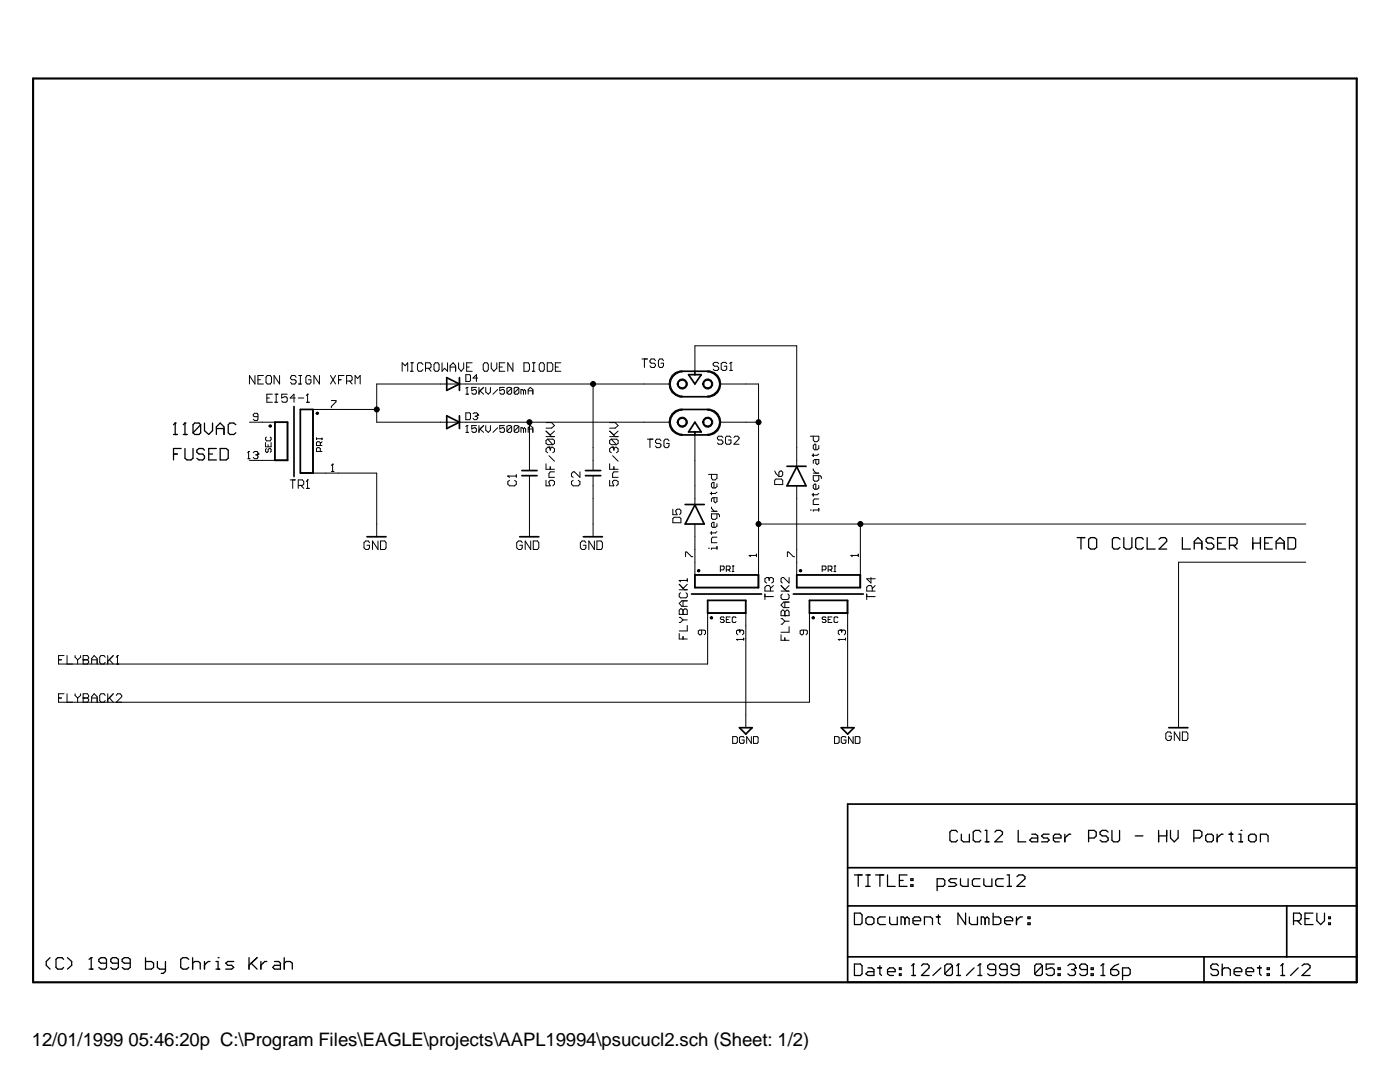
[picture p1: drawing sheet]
<svg xmlns="http://www.w3.org/2000/svg" width="279mm" height="216mm" viewBox="0 0 279 216" stroke-linecap="round" stroke-linejoin="round" font-family="sans-serif">
<defs><g id="words">
<text font-size="3.7" x="6.3" y="208.7">12/01/1999 05:46:20p C:\Program Files\EAGLE\projects\AAPL19994\psucucl2.sch (Sheet: 1/2)</text>
</g></defs>
<g fill="none" stroke="#000" stroke-width=".25">
<path d="M34.6 86.7h.8M34.6 90.6h.8M35 84.4h.1M35 84.4v2.3M35 84.4l-.4 .4M36.2 89.5h-1.6v2.3M36.6 86.7h.7M36.9 84.4h.1M36.9 84.4v2.3M36.9 89.5v1.9l.4 .4h.8l.4-.4v-1.9M36.9 84.4l-.3 .4M40 84.8v1.6l-.3 .3h-.8l-.4-.3"/>
<path d="M40 84.8l-.3-.4h-.8l-.4 .4v1.6M40 84.8l-1.5 1.6M40.8 84.4v1.5l.9 .8 .7-.8v-1.5M40.8 89.8l-.3-.3h-.8l-.4 .3v.5l.4 .3h.8l.3 .4v.4l-.3 .4h-.8l-.4-.4M41.7 90.6h.7M43.2 86.7v-1.5l.7-.8 .8 .8v1.5M43.2 85.5h1.5M43.2 89.5h-1.5v2.3h1.5M43.9 89.5h1.2l.5 .3v1.6l-.5 .4h-1.2zM47.1 84.8l-.4-.4h-.8l-.3 .4v1.6l.3 .3h.8l.4-.3M215 107.3h1.5M215.7 107.3v2.3"/>
<path d="M217.3 107.6l.4-.3h.7l.5 .3v1.6l-.5 .4h-.7l-.4-.4zM223.5 107.6l-.4-.3h-.8l-.3 .3v1.6l.3 .4h.8l.4-.4M224.3 107.3v1.9l.4 .4h.8l.4-.4v-1.9M228.2 107.6l-.4-.3h-.8l-.3 .3v1.6l.3 .4h.8l.4-.4M228.9 107.3v2.3h1.6M231.3 107.6l.4-.3h.8l.3 .3v.4l-1.5 1.6h1.5M236 107.3v2.3h1.6M238.3 109.6v-1.6l.8-.7 .8 .7v1.6M238.3 108.4h1.6M242.2 107.6l-.4-.3h-.8l-.3 .3v.4l.3 .4h.8l.4 .4v.4l-.4 .4h-.8l-.3-.4M243 108.4h.8M244.6 107.3h-1.6v2.3h1.6"/>
<path d="M245.4 108.8h1.1l.4-.4v-.8l-.4-.3h-1.1v2.3M246.1 108.8l.8 .8M250 108.4h1.5M250 107.3v2.3M251.5 107.3v2.3M252.4 108.4h.8M253.9 107.3h-1.5v2.3h1.5M254.7 108.4h1.6M254.7 109.6v-1.6l.7-.7 .9 .7v1.6M257 107.3h1.2l.4 .3v1.6l-.4 .4h-1.2zM170.5 174.6h1.5M171.3 174.6v2.3"/>
<path d="M172.8 174.6h.9M172.8 176.9h.9M173.2 174.6v2.3M174.8 174.6h1.6M175.6 174.6v2.3M177.1 174.6v2.3h1.5M179.5 175.7h.8M181 174.6h-1.5v2.3h1.5M181.8 176.5h.4v.4h-.4zM181.8 175.3h.4v.4h-.4zM187 176.9h1.2l.4-.4v-.8l-.4-.4h-1.2v2.4M190.9 175.3h-1.2l-.4 .4 .4 .4h.8l.4 .4-.4 .4h-1.2"/>
<path d="M191.1 166l-.3-.3h-.9l-.3 .3v1.6l.3 .4h.9l.3-.4M191.7 175.3v1.2l.4 .4h1.1v-1.6M191.9 166.5v1.1l.4 .4h1.2v-1.5M195.6 175.3h-1.2l-.3 .4v.8l.3 .4h1.2M195.7 166l-.3-.3h-.8l-.4 .3v1.6l.4 .4h.8l.3-.4M196.3 175.3v1.2l.5 .4h1.2v-1.6M196.6 165.7h.3v2.3M196.6 168h.8M198.5 166l.4-.3h.7l.5 .3v.5l-1.6 1.5h1.6M200.2 175.3h-1.1l-.4 .4v.8l.4 .4h1.1M201 174.6h.4v2.3M201 176.9h.8"/>
<path d="M202.9 174.9l.5-.3h.7l.5 .3v.4l-1.7 1.6h1.7M203.2 165.7v2.3h1.5M205.9 166.5h.8l.4 .3v1.2h-1.2l-.4-.4 .4-.4h1.2M209.4 166.5h-1.1l-.4 .3 .4 .4h.7l.4 .4-.4 .4h-1.1M210.2 167.2h1.6v-.4l-.4-.3h-.8l-.4 .3v.8l.4 .4h.8M212.5 166.5v1.5M213.7 166.5h-.3l-.9 .7M217.3 167.2h1.1l.4-.4v-.8l-.4-.3h-1.1v2.3M221.1 166l-.4-.3h-.7l-.5 .3v.5l.5 .3h.7l.4 .4v.4l-.4 .4h-.7l-.5-.4M221.9 165.7v1.9l.3 .4h.9l.3-.4v-1.9M226.6 166.8h1.5M231.2 166.8h1.6"/>
<path d="M231.2 165.7v2.3M232.8 165.7v2.3M233.6 165.7v1.5l.8 .8 .7-.8v-1.5M238.3 167.2h1.1l.5-.4v-.8l-.5-.3h-1.1v2.3M241 166.5h.8l.3 .3v.8l-.3 .4h-.8l-.4-.4v-.8zM242.9 166.5v1.5M244.1 166.5h-.3l-.9 .7M245.3 166.5h.7M245.7 166v1.6l.3 .4M247.2 168h.8M247.2 166.5h.4v1.5M247.6 165.7h.1"/>
<path d="M249.2 166.8l.4-.3h.8l.3 .3v.8l-.3 .4h-.8l-.4-.4zM251.5 168v-1.5h1.2l.4 .3v1.2M10 191.1l-.8 .8v.7l.8 .8M12.7 191.4l-.3-.3h-.9l-.3 .3v1.6l.3 .4h.9l.3-.4M13.5 191.1l.8 .8v.7l-.8 .8M17.8 193.4h.7M18.2 191.1h.1M18.2 191.1v2.3M18.2 191.1l-.4 .3M21.3 192.2h-1.1l-.5-.3v-.5l.5-.3h.7l.4 .3v1.6l-.4 .4h-.7l-.5-.4M23.6 192.2h-1.2l-.3-.3v-.5l.3-.3h.8l.4 .3v1.6l-.4 .4h-.8l-.3-.4M26 192.2h-1.2l-.4-.3v-.5l.4-.3h.8l.4 .3v1.6l-.4 .4h-.8l-.4-.4"/>
<path d="M29 191.1v2.3h1.2l.4-.4v-.8l-.4-.3h-1.2M31.4 191.9v1.1l.4 .4h1.2M33 191.9v1.9l-.4 .4h-.4M37.7 191.4l-.4-.3h-.8l-.4 .3v1.6l.4 .4h.8l.4-.4M38.4 192.2l.5-.3h.7l.4 .3v1.2M38.4 191.1v2.3M40.8 191.9v1.5M41.9 191.9h-.3l-.8 .7M43.1 193.4h.8M43.1 191.9h.4v1.5M43.5 191.1h.1M46.7 191.9h-1.2l-.5 .3 .5 .4h.7l.5 .4-.5 .4h-1.2"/>
<path d="M49.7 191.1v2.3M49.7 192.6l1.6-1.5-1.2 1.1 1.2 1.2M52.1 191.9v1.5M53.3 191.9h-.5l-.7 .7M54.8 191.9h.8l.4 .3v1.2h-1.2l-.4-.4 .4-.4h1.2M56.7 192.2l.4-.3h.8l.4 .3v1.2M56.7 191.1v2.3M170.5 182.2h1.2l.3 .3v1.6l-.3 .4h-1.2zM170.5 192.4h1.2l.3 .3v1.6l-.3 .3h-1.2zM172.8 183.3l.4-.3h.8l.4 .3v.8l-.4 .4h-.8l-.4-.4zM173.2 193.1h.8l.4 .4v1.1h-1.2l-.4-.3 .4-.4h1.2M175.2 193.1h.7"/>
<path d="M175.6 192.7v1.6l.3 .3M176.7 183h-1.1l-.4 .3v.8l.4 .4h1.1M177.1 193.9h1.5v-.4l-.3-.4h-.8l-.4 .4v.8l.4 .3h.8M177.5 183v1.1l.4 .4h1.2v-1.5M179.5 194.3h.3v.3h-.3zM179.5 193.1h.3v.4h-.3zM180.6 183.3l-.3-.3h-.5v1.5M180.6 183.3v1.2M180.6 183.3l.4-.3 .4 .3v1.2M181.9 194.6h.8M182.2 183.7h1.5v-.4l-.3-.3h-.9l-.3 .3v.8l.3 .4h.9M182.3 192.4h.1"/>
<path d="M182.3 192.4v2.2M182.3 192.4l-.4 .3M183.9 192.7l.3-.3h.9l.3 .3v.4l-1.5 1.5h1.5M184.5 184.5v-1.5h1.2l.4 .3v1.2M186.9 183h.7M187.3 182.5v1.6l.3 .4M187.8 193.1l-1.6 1.5M190.1 192.7v1.6l-.4 .3h-.7l-.4-.3M190.1 192.7l-.4-.3h-.7l-.4 .3v1.6M190.1 192.7l-1.5 1.6M190.9 194.6h.8M191.3 192.4h.1"/>
<path d="M191.3 192.4v2.2M191.3 192.4l-.4 .3M192.7 182.2v2.3l-1.5-2.3v2.3M193.5 183v1.1l.4 .4h1.2v-1.5M194.4 193.1l-1.5 1.5M195.2 194.6h.7M195.6 192.4h.1M195.6 192.4v2.2M195.6 192.4l-.4 .3M196.6 183.3l-.3-.3h-.5v1.5M196.6 183.3v1.2M196.6 183.3l.4-.3 .4 .3v1.2"/>
<path d="M198.2 182.2v2.3h1.1l.4-.4v-.8l-.4-.3h-1.1M198.7 193.5h-1.2l-.4-.4v-.4l.4-.3h.8l.4 .3v1.6l-.4 .3h-.8l-.4-.3M200.5 183.7h1.6v-.4l-.4-.3h-.8l-.4 .3v.8l.4 .4h.8M201 193.5h-1.2l-.3-.4v-.4l.3-.3h.9l.3 .3v1.6l-.3 .3h-.9l-.3-.3M202.9 183v1.5M203.4 193.5h-1.2l-.4-.4v-.4l.4-.3h.7l.5 .3v1.6l-.5 .3h-.7l-.4-.3M204 183h-.4l-.7 .7M205.1 184.1h.5v.4h-.5zM205.1 183h.5v.3h-.5zM208 192.7v1.6l-.3 .3h-.9l-.3-.3M208 192.7l-.3-.3h-.9l-.3 .3v1.6M208 192.7l-1.5 1.6"/>
<path d="M210.4 192.4h-1.6v1.1l1.2-.4 .4 .4v.8l-.4 .3h-.8l-.4-.3M211.2 194.3h.4v.3h-.4zM211.2 193.1h.4v.4h-.4zM213.1 192.7l.4-.3h.8l.3 .3v.4M213.9 193.5h.4M214.3 193.5l.3 .4v.4l-.3 .3h-.8l-.4-.3M214.6 193.1h.1M214.6 193.1l-.3 .4M217 193.5h-1.2l-.3-.4v-.4l.3-.3h.8l.4 .3v1.6l-.4 .3h-.8l-.3-.3M217.8 194.3h.4v.3h-.4zM217.8 193.1h.4v.4h-.4zM219.7 194.6h.8"/>
<path d="M220.1 192.4h.1M220.1 192.4v2.2M220.1 192.4l-.4 .3M221.7 193.5h1.1l.5 .4v.4l-.5 .3h-.7l-.4-.3zM223.3 192.4l-.9 .3-.7 .8M224 194.6h1.2l.4-.3v-.8l-.4-.4h-1.2v2.4M243.2 192.7l-.4-.3h-.8l-.4 .3v.4l.4 .4h.8l.4 .4v.4l-.4 .3h-.8l-.4-.3M243.9 193.5l.4-.4h.8l.4 .4v1.1M243.9 192.4v2.2M246.3 193.9h1.5v-.4l-.3-.4h-.8l-.4 .4v.8l.4 .3h.8M248.7 193.9h1.5v-.4l-.4-.4h-.8l-.3 .4v.8l.3 .3h.8M251 193.1h.7"/>
<path d="M251.4 192.7v1.6l.3 .3M252.9 194.3h.4v.3h-.4zM252.9 193.1h.4v.4h-.4zM255.6 194.6h.8M255.9 192.4h.1M255.9 192.4v2.2M255.9 192.4l-.3 .3M258.1 183.7h1.2l.4-.4v-.8l-.4-.3h-1.2v2.3M258.9 183.7l.8 .8M259.1 193.1l-1.5 1.5M259.8 192.7l.5-.3h.7l.5 .3v.4l-1.7 1.5h1.7M260.4 183.3h.9"/>
<path d="M262 182.2h-1.6v2.3h1.6M262.8 182.2v1.5l.8 .8 .7-.8v-1.5M265.2 184.1h.3v.4h-.3zM265.2 183h.3v.3h-.3z"/>
</g>
<g fill="none" stroke="#000" stroke-width=".2">
<path d="M50.9 74.9v1.7l-1.1-1.7v1.7M51.5 75.8h.5M52.6 74.9h-1.1v1.7h1.1M53.3 79.4h.5M53.3 74.9h.6l.3 .4v1l-.3 .3h-.6l-.2-.3v-1zM54.4 78.7h-1.1v1.6h1.1M54.9 78.7h.6M55.1 78.7v1.6M55.8 74.9v1.7l-1.1-1.7v1.7M57.3 78.7h-1.1v.7l.6-.2h.3l.2 .2v.6l-.2 .3h-.6l-.3-.3M58.9 79.4h-1l.8-.7v1.6M59.1 75.3l-.3-.4h-.5l-.3 .4v.2l.3 .3h.5l.3 .2v.3l-.3 .3h-.5l-.3-.3"/>
<path d="M59.5 79.4h1.1M59.6 74.9h.6M59.6 76.6h.6M59.9 74.9v1.7M61.4 78.7h.1M61.4 78.7v1.6M61.4 78.7l-.3 .2M62.1 75.3l-.3-.4h-.5l-.3 .4v1l.3 .3h.5l.3-.3v-.5h-.5M63.8 74.9v1.7l-1.1-1.7v1.7M66 74.9l1 1.7M66.1 79.9h1v.3l-1 .9v.3M67 74.9l-1 1.7"/>
<path d="M67.6 75.8h.5M68.7 74.9h-1.1v1.7M69.2 76h.8l.3-.2v-.5l-.3-.4h-.8v1.7M69.8 76l.5 .6M70.9 76.6v-1.7l.5 .6 .5-.6v1.7M80.3 74.1v-1.7l.6 .6 .5-.6v1.7M82 72.4h.5M82 74.1h.5M82.2 72.4v1.7M84.4 72.7l-.3-.3h-.5l-.3 .3v1l.3 .4h.5l.3-.4M84.9 73.5h.9l.2-.3v-.5l-.2-.3h-.9v1.7M85.5 73.5l.5 .6"/>
<path d="M86.9 72.4h.5l.2 .3v1l-.2 .4h-.5l-.3-.4v-1zM88.2 72.4v1.7l.5-.6 .6 .6v-1.7M89.8 74.1v-1.1l.6-.6 .5 .6v1.1M89.8 73.2h1.1M91.5 72.4v1.1l.5 .6 .5-.6v-1.1M93 78.7h.5M93 74.8h.7l.2 .1v1l-.2 .2h-.7zM93.1 73.2h.5M93.2 77.3h.1M93.2 77.3v1.4M93.2 77.3l-.2 .2M94.2 72.4h-1.1v1.7h1.1"/>
<path d="M95.1 77.3h-1v.7l.7-.3 .3 .3v.4l-.3 .3h-.4l-.3-.3M95.3 75.4h-.9l.7-.6v1.3M95.6 77.3v1.4M95.6 78.2l.9-.9-.7 .7 .7 .7M96.7 72.4h.5l.3 .3v1l-.3 .4h-.5l-.3-.4v-1zM96.9 77.3v.9l.6 .5 .4-.5v-.9M98 72.4v1.1l.6 .6 .5-.6v-1.1M99.3 77.7l-.9 1M99.7 73.2h.5M100.7 77.3h-1v.7l.5-.3h.3l.2 .3v.4l-.2 .3h-.5l-.3-.3M100.8 72.4h-1.1v1.7h1.1M102.1 77.5v.9l-.2 .3h-.5l-.2-.3"/>
<path d="M102.1 77.5l-.2-.2h-.5l-.2 .2v.9M102.1 77.5l-.9 .9M102.4 72.4v1.7l-1.1-1.7v1.7M103.5 77.5v.9l-.2 .3h-.5l-.2-.3M103.5 77.5l-.2-.2h-.5l-.2 .2v.9M103.5 77.5l-.9 .9M104.5 78l-.3-.3h-.2v1M104.5 78v.7M104.5 78l.1-.3 .3 .3v.7M104.6 72.4h.8l.3 .3v1l-.3 .4h-.8zM105.4 78.7v-1l.4-.4 .5 .4v1M105.4 78h.9"/>
<path d="M106.3 72.4h.5M106.3 74.1h.5M106.5 72.4v1.7M107.9 72.4h.5l.2 .3v1l-.2 .4h-.5l-.3-.4v-1zM109.2 72.4h.9l.2 .3v1l-.2 .4h-.9zM110.8 73.2h.6M111.9 72.4h-1.1v1.7h1.1M118.4 76.6v17.3M128.1 71.6h1.1M128.6 71.6v1.7M130.8 72l-.2-.4h-.6l-.3 .4v.2l.3 .3h.6l.2 .2v.3l-.2 .3h-.6l-.3-.3M132.4 72l-.2-.4h-.5l-.3 .4v1l.3 .3h.5l.2-.3v-.5h-.5"/>
<path d="M133.6 76.6h-58.4v7.6h58.4M138.7 74.1v-5.1h20.3v24M143.4 72.6l-.2-.3h-.6l-.3 .3v.2l.3 .3h.6l.2 .3v.3l-.2 .2h-.6l-.3-.2M143.8 76.6h7.6v38.1M145 72.6l-.2-.3h-.5l-.4 .3v1.1l.4 .2h.5l.2-.2v-.6h-.5M145.6 73.9h.5M145.9 72.3h.1M145.9 72.3v1.6M145.9 72.3l-.3 .3M49.4 91.5h.5M49.6 90.1h.1M49.6 90.1v1.4"/>
<path d="M49.6 90.1l-.2 .2M49.8 91.9h5.1M49.8 84.2h5.1M50.5 90.3l.3-.2h.5l.2 .5M51.1 90.8h.2M51.3 90.8l.2 .2-.2 .5h-.5l-.3-.2M51.5 90.6h.1M51.5 83.1h-.7l-.3-.1v-.3l.3-.2h.5l.2 .2v1l-.2 .2h-.5l-.3-.2M51.5 90.6l-.2 .2M53 88.3v.9h1.1v-.9M53.2 89.5l-.2 .2v.4l.2 .2 .3-.2v-.4l.3-.2 .3 .2v.4l-.2 .2M53.2 87.2l-.2 .2 .2 .6h.7l.2-.3v-.3l-.2-.2"/>
<path d="M53.5 88.7v.5M54.9 84.2h2.4v7.6h-2.4zM54.9 80.3h.6M57.9 95.8h1M58.4 95.8v1.7M59.5 96.9h.9l.2-.3v-.5l-.2-.3h-.9v1.7M59.9 81.7h2.5v12.6h-2.5zM60 96.9l.6 .6M61.1 97.5h.6M61.1 80.3h.6M61.4 95.8h.1M61.4 95.8v1.7"/>
<path d="M61.4 95.8l-.3 .3M62.5 94.4h12.7v12.7M62.5 81.7h12.7M63.2 87.4v.3M63.2 87.5h1.1M63.9 90.1v-.6l-.2-.2h-.4l-.1 .2v.6h1.1M63.9 88.9v-.6l-.2-.2h-.4l-.1 .2v.6h1.1M64.3 88.1l-.4 .5M64.3 87.4v.3M66.1 94.1h.5M66.4 92.6h.1M66.4 92.6v1.5"/>
<path d="M66.4 92.6l-.3 .3M93 82.4h.7l.2 .1v1l-.2 .2h-.7zM93 86.3h.5M93.2 84.9h.1M93.2 84.9v1.4M93.2 84.9l-.2 .2M94.4 82.5l.3-.1h.4l.2 .1v.3M94.8 83.1h.3M95.1 83.1l.2 .2-.2 .4h-.4l-.3-.2M95.1 84.9h-1v.7l.7-.3 .3 .3v.4l-.3 .3h-.4l-.3-.3M95.3 82.8h.1M95.3 82.8l-.2 .3"/>
<path d="M95.6 84.9v1.4M95.6 85.9l.9-1-.7 .7 .7 .7M96.9 84.9v1l.6 .4 .4-.4v-1M99.3 85.3l-.9 1M100.7 84.9h-1v.7l.5-.3h.3l.2 .3v.4l-.2 .3h-.5l-.3-.3M101.3 95h.1M101.3 95h1.7M101.3 95l.4 .2M101.7 95.8l-.4 .3v.5l.4 .3h1l.3-.3v-.5l-.3-.3M102.1 85.1v.9l-.2 .3h-.5l-.2-.3M102.1 85.1l-.2-.2h-.5l-.2 .2v.9M102.1 85.1l-.9 .9"/>
<path d="M103 94.7v.5M103.5 85.1v.9l-.2 .3h-.5l-.2-.3M103.5 85.1l-.2-.2h-.5l-.2 .2v.9M103.5 85.1l-.9 .9M104.5 85.6l-.3-.3h-.2v1M104.5 85.6v.7M104.5 85.6l.1-.3 .3 .3v.7M105.4 86.3v-1l.4-.4 .5 .4v1M105.4 85.6h.9M105.7 84.2v9.7M105.7 94.9v12.2M109 95.8v1.1h.8l-.2-.5v-.3l.2-.3h.5l.4 .3v.5l-.4 .3"/>
<path d="M109 92.5v1.1h1.7M109 87.1h1.7M109 84.3h1.1l.6 .6-.6 .5h-1.1M109.3 87.6l-.3 .3v.6l.3 .2h1M109.3 87.6h1l.4 .3v.6l-.4 .2M109.3 87.6l1 1.1M109.6 89.2h.1M109.6 89.2h-.3l-.3 .4v.5l.3 .2M109.6 90.9l1.1 1.1M109.6 89.2l.2 .4M109.8 89.6l.3-.4h.2l.4 .4v.5l-.4 .2M109.8 89.6v.2"/>
<path d="M109.8 93.1v.5M110.7 94.1h-.9l-.2 .4v.7h1.1M110.7 86l-.9 .8-.8-.8 1.1 1.1M114.4 95.8l-.4 .3v.5l.4 .3h1l.3-.3v-.5l-.3-.3M115.7 94.1v1.1l-1.1-1.1h-.2l-.4 .4v.5l.4 .2M118.4 94.9v12.2M121.7 95.8v1.1h.8l-.2-.5v-.3l.2-.3h.5l.4 .3v.5l-.4 .3M121.7 92.5v1.1h1.7M121.7 87.1h1.7M121.7 84.3h1.1l.6 .6-.6 .5h-1.1M122 87.6l-.3 .3v.6l.3 .2h1M122 87.6h1l.4 .3v.6l-.4 .2"/>
<path d="M122 87.6l1 1.1M122.3 89.2h.1M122.3 89.2h-.3l-.3 .4v.5l.3 .2M122.3 90.9l1.1 1.1M122.3 89.2l.2 .4M122.5 89.6l.3-.4h.2l.4 .4v.5l-.4 .2M122.5 89.6v.2M122.5 93.1v.5M123.4 94.1h-.9l-.2 .4v.7h1.1M123.4 86l-.9 .8-.8-.8 1.1 1.1M129.2 87.6h1.1M129.7 87.6v1.7"/>
<path d="M131.9 88l-.2-.4h-.6l-.3 .4v.2l.3 .3h.6l.2 .2v.3l-.2 .3h-.6l-.3-.3M133.5 88l-.2-.4h-.5l-.3 .4v1l.3 .3h.5l.2-.3v-.5h-.5M138.7 86.8v13.9M141.4 94.7h1.7v.7l-.4 .4h-.5l-.2-.4v-.7M142 98.2v.5M142.5 99.3v.8l.2 .2 .4-.2v-.8h-.9l-.2 .3v.5M143.1 96.5v.6l-.4 .3h-.5l-.2-.3v-.6l.2-.2h.3v1.1M143.1 98.2l-.4 .3h-1M143.8 84.2h7.6M144.3 87.3l-.3-.3h-.6l-.2 .3v.2l.2 .3h.6l.3 .3v.3l-.3 .2h-.6l-.2-.2M145.9 87.3l-.3-.3h-.6l-.2 .3v1.1l.2 .2h.6l.3-.2v-.6h-.5M146.5 87.3l.2-.3h.5l.3 .3v.2l-1 1.1h1"/>
<path d="M154.6 95.8l.3-.2h1.1l.2 .2v.9h-1.6zM154.6 94l.3 .5 .5 .6M155.7 94h.3l.2 .2v.5l-.2 .4h-.6v-.9zM159 96.9v17.8M161.7 87h1.7v.8l-.3 .3h-.5l-.3-.3v-.8M162.3 94.4h1.1M162.3 90.6v.5M162.3 93.6v.2l.5 .6M162.3 98.5v.5M162.8 91.7v.8l.3 .2 .3-.2v-.8h-.8l-.3 .2v.6M163.4 94.9v.9l-.3 .2h-.5l-.3-.2v-.9h1.4l.2 .3v.3M163.4 88.9v.6l-.3 .2h-.5l-.3-.2v-.6l.3-.3h.2v1.1"/>
<path d="M163.4 96.9v.5l-.3 .2h-.5l-.3-.2v-.5l.3-.3h.2v1M163.4 99.6h-.8l-.3 .2v.9h1.1M163.4 98.5l-.3 .2h-1M163.4 90.6l-.3 .2h-1M73.7 108.3l-.2-.4h-.5l-.4 .4v1l.4 .3h.5l.2-.3v-.5h-.5M75.4 107.9v1.7l-1.1-1.7v1.7M75.9 107.9h.9l.2 .4v1l-.2 .3h-.9zM104.2 108.3l-.2-.4h-.5l-.4 .4v1l.4 .3h.5l.2-.3v-.5h-.5M105.9 107.9v1.7l-1.1-1.7v1.7M106.4 107.9h.9l.2 .4v1l-.2 .3h-.9zM116.9 108.3l-.2-.4h-.5l-.4 .4v1l.4 .3h.5l.2-.3v-.5h-.5M118.6 107.9v1.7l-1.1-1.7v1.7"/>
<path d="M119.1 107.9h.9l.2 .4v1l-.2 .3h-.9zM134.3 101.6v1.1h.8l-.2-.6v-.2l.2-.3h.5l.3 .3v.5l-.3 .3M134.5 103.2h1.1l.3 .3v.8h-1.6v-.8zM135.6 115.8h.1M135.6 117.7h1.6M135.6 115.8h1.6M135.6 115.8l.2 .3M135.8 118.3l-.2 .2v.5l.2 .3h1.1l.3-.3v-.5l-.3-.2M136.3 119.9v1.1M136.8 111.1v-.9h.3l.9 .9h.3M137.2 116.6l-.9 .8-.7-.8 1.1 1.1M137.2 115.5v.6"/>
<path d="M137.2 119.9h-1.1l-.5 .5 .5 .6h1.1M138.7 114.7h12.6v2.5h-12.6zM138.7 104.6v10.1M141.2 119.8h7.6v2.5h-7.6zM141.4 109.4h.1M142 101.2v.2l.5 .6M142 106.1v.5M142 102h1.1M143.1 102.5v.9l-.4 .2h-.5l-.2-.2v-.9h1.3l.3 .3v.3M143.1 104.5v.5l-.4 .2h-.5l-.2-.2v-.5l.2-.3h.3v1M143.1 109.1v.5M143.1 109.4h-1.1v.2"/>
<path d="M143.1 107.2h-.9l-.2 .2v.9h1.1M143.1 106.1l-.4 .2h-1M143.8 113.7h.6l.1-.2v-.4l-.1-.2h-.6v1.1M144.9 113.7h.6l.2-.6-.2-.2h-.6v1.1M145.4 113.7l.3 .3M146.1 112.9h.4M146.1 114h.4M146.3 112.9v1.1M149.5 110.8h.1M149.5 110.8h1.5M149.5 110.8l.3 .3M151 110.6v.5"/>
<path d="M151.4 104.6h109.2M152.7 118.5v1.1M152.7 119h1.6M153.2 115.2h.1M153.2 115.2h-.2l-.3 .3v.6l.3 .2M153.2 115.2l.3 .3M153.5 115.5l.3-.3h.2l.3 .3v.6l-.3 .2M153.5 115.5v.3M153.8 117.9v-.7l-.3-.4h-.5l-.3 .4v.7h1.6M154.3 116.8l-.5 .6M155.9 117.9h1.6M156.1 118.5l-.2 .3v.5l.2 .3h1.1l.3-.3v-.5l-.3-.3"/>
<path d="M157.1 111.1v-.9h.3l.9 .9h.3M157.5 115.2v1.1l-1.1-1.1h-.3l-.2 .3v.6l.2 .2M157.5 116.8l-.9 .9-.7-.9 1.1 1.1M159 114.7h12.6v2.5h-12.6zM161.5 119.8h7.6v2.5h-7.6zM161.7 101.8h.1M163.4 101.4v.6M163.4 101.8h-1.1v.2M164.1 113.7h.6l.1-.2v-.4l-.1-.2h-.6v1.1M165.3 113.7h.6l.1-.2v-.4l-.1-.2h-.6v1.1M165.7 113.7l.3 .3M166.5 112.9h.3"/>
<path d="M166.5 114h.3M166.6 112.9v1.1M169.8 110.8h.1M169.8 110.8h1.5M169.8 110.8l.3 .3M171.3 110.6v.5M171.7 104.6v10.1M173 119h1.7M173 118.5v1.1M173.8 115.2v1.1l-.8-.8h1.7M174.1 117.9v-.7l-.3-.4h-.5l-.3 .4v.7h1.7M174.7 116.8l-.6 .6"/>
<path d="M260.6 112.2h-25.4v33M11.7 131.7h.6M11.7 139.3h.6M13.4 130.8v1.7M13.4 138.4v1.7M15 130.8v.3l.5 .6M15 138.4v.4l.5 .5M15.5 131.7v.8M15.5 139.3v.8M16.1 130.8v.3l-.6 .6M16.1 138.4v.4l-.6 .5M16.6 131.7h.1"/>
<path d="M16.6 139.3h.1M16.6 131.7h.8M16.6 139.3h.8M17.4 131.7l.3-.3v-.3l-.3-.3h-.8v1.7M17.4 139.3l.3-.3v-.2l-.3-.4h-.8v1.7M17.4 131.7l.3 .2v.3l-.3 .3M17.4 139.3l.3 .2v.3l-.3 .3M18.3 131.7h1.1M18.3 132.5v-1.1l.5-.6 .6 .6v1.1M18.3 139.3h1.1M21 131.1l-.3-.3h-.5l-.3 .3v1.1l.3 .3M21 138.8l-.3-.4h-.5l-.3 .4v1l.3 .3"/>
<path d="M21 132.2l-.3 .3M21 139.8l-.3 .3M21.5 130.8v1.7M21.5 138.4v1.7M21.5 131.9l1.1-1.1-.8 .9 .8 .8M21.5 139.5l1.1-1.1-.8 .9 .8 .8M23.2 138.8l.3-.4h.5l.3 .4v.2l-1.1 1.1M23.5 130.8h.1M23.5 130.8v1.7M23.5 130.8l-.3 .3M135.6 121.8l.2-.3h.3l.2 .3 .4-.3h.2l.3 .3v.8h-1.6zM135.6 126.4v1.1h1.6"/>
<path d="M135.6 123.2h.2l.5 .5M136.3 122.6h.1M136.3 121.8v.8M136.3 127v.5M136.3 123.7l-.5 .5h-.2M136.3 123.7h.9M137.2 124.8v1.1h-1.6M140 125.7v.7l-.1 .3h-.3l-.2-.3v-.5l.2-.2h.9l.3 .2v.5l-.3 .3M141.2 122.3v10.2h-129.5v-1.7h1.1M144.5 123.3l-.1-.2h-.5l-.1 .3 .1 .2h.5l.1 .4-.1 .2h-.5l-.1-.2M144.9 123.6h.5M145.7 123.1h-.8v1.1h.8"/>
<path d="M146.9 123.3l-.2-.2h-.4l-.2 .2v.7l.2 .2h.4l.2-.2M147 127.6h.1M147 127.6h1.4M147 127.6l.2 .2M147.5 125.7h.1M147.5 125.7l-.5 .2v.5l.2 .3M147.5 125.7l.2 .2M147.7 125.9l.2-.2 .5 .2v.5l-.2 .3M147.7 125.9v.3M148.4 127.3v.5M148.8 122.3v22.9M155.9 126.7v1.1h1.6"/>
<path d="M155.9 123.4h.2l.5 .6M156.1 121.8h.3l.2 .3 .4-.3h.2l.3 .3v.8h-1.6v-.8zM156.6 122.9h.1M156.6 120.1v1.1M156.6 122.1v.8M156.6 127.3v.5M156.6 124l-.5 .5h-.2M156.6 124h.9M157.5 125.1v1.1h-1.6M157.5 120.1h-1.1l-.5 .6 .5 .5h1.1M160.4 125.7v.7l-.2 .3h-.3l-.2-.3v-.5l.2-.2h1l.2 .2v.5l-.2 .3M161.5 122.3v17.8h-149.8v-1.7h1.1"/>
<path d="M164.8 123.3l-.1-.2h-.4l-.2 .3 .2 .2h.4l.1 .4-.1 .2h-.4l-.2-.2M165.3 123.6h.4M166 123.1h-.7v1.1h.7M167.2 123.3l-.2-.2h-.4l-.1 .2v.7l.1 .2h.4l.2-.2M167.3 127.6h.1M167.3 127.6l.3 .2M167.3 127.6h1.4M167.8 125.7h.1M167.8 125.7l-.5 .2v.5l.3 .3M167.8 125.7l.2 .2M168 125.9l.2-.2 .5 .2v.5l-.2 .3M168 125.9v.3"/>
<path d="M168.7 127.3v.5M169.2 122.3v22.9M18.3 140.1v-1.1l.5-.6 .6 .6v1.1M146.2 147h.7l.3 .2v.9l-.3 .2h-.7zM148.5 147.2l-.2-.2h-.5l-.2 .2v.9l.2 .2h.5l.2-.2v-.4h-.4M149.9 147v1.3l-.9-1.3v1.3M150.4 147h.7l.2 .2v.9l-.2 .2h-.7zM166.5 147h.7l.3 .2v.9l-.3 .2h-.7zM168.8 147.2l-.1-.2h-.6l-.2 .2v.9l.2 .2h.6l.1-.2v-.4h-.4M170.3 147v1.3l-1-1.3v1.3M170.7 147h.7l.2 .2v.9l-.2 .2h-.7zM233.8 146.4l-.3-.4h-.5l-.3 .4v1l.3 .3h.5l.3-.3v-.5h-.5"/>
<path d="M235.5 146v1.7l-1.1-1.7v1.7M236 146h.8l.3 .4v1l-.3 .3h-.8z"/>
</g>
<path d="M6.6 15.7h264.2v180.3h-264.2z" fill="none" stroke="#000" stroke-width=".42"/>
<g fill="none" stroke="#000" stroke-width=".34">
<path d="M89.2 75.4l2.5 1.2-2.5 1.3zM91.7 75.4v2.5M136.1 74.1h5.1M136.1 79.2h5.1M137.4 74.8h2.6l-1.3 1.8zM138.7 74.1v.7M54.9 84.2h2.5v7.7h-2.5zM58.7 81.1v14M59.9 81.7h2.6v12.7h-2.6zM89.2 83l2.5 1.2-2.5 1.3zM91.7 83v2.5M104.1 94.9h3.1"/>
<path d="M104.1 93.9h3.1M116.8 94.9h3.1M116.8 93.9h3.1M136.1 81.7h5.1M136.1 86.8h5.1M138.7 86.2v.6M138.7 84.2l1.3 2h-2.6zM157.1 93h3.8M159 93.1l1.9 3.8h-3.8zM73.2 107.1h3.8M103.7 107.1h3.8M116.4 107.1h3.8"/>
<path d="M136.7 100.7h3.8M138 118.5h14M138.7 114.7h12.7v2.6h-12.7zM138.7 100.8l1.8 3.8h-3.8zM141.2 119.8h7.6v2.5h-7.6zM158.3 118.5h14M159 114.7h12.7v2.6h-12.7zM161.5 119.8h7.7v2.5h-7.7zM147.6 145.2h2.5l-1.3 1.3zM167.9 145.2h2.5l-1.2 1.3zM233.3 145.2h3.8M169.2 160.4h101.6v35.6h-101.6z"/>
<path d="M169.2 173.1h101.6M169.2 180.8h101.6M169.2 190.9h101.6M240.3 190.9v5.1M256.8 180.8v10.1"/>
</g>
<g fill="#000" stroke="#000" stroke-width=".2">
<path d="M135.3 76.1l.4-.4a1.02 1.02 0 0 1 1.3 .4 1.02 1.02 0 0 1-.2 1.3l-.5 .2h-.6l-.4-.5-.2-.5h.3a.79 .79 0 0 1 .6-.7 .79 .79 0 0 1 .9 .5v.5a.79 .79 0 0 1-.9 .5 .79 .79 0 0 1-.6-.8h-.3z" fill-rule="evenodd"/>
<path d="M134.1 74.9l.7-.6 .9-.3h.4v.3a2.37 2.37 0 0 0-2.3 2.3 2.37 2.37 0 0 0 2.3 2.4v.2a2.62 2.62 0 0 1-2.4-1.5 2.62 2.62 0 0 1 .4-2.8z" fill-rule="evenodd"/>
<path d="M140.8 75.7a1.02 1.02 0 0 1 1.3 .4 1.02 1.02 0 0 1-.2 1.3l-.5 .2h-.6l-.4-.5-.2-.5h.3a.79 .79 0 0 1 .6-.7 .79 .79 0 0 1 .9 .5v.5a.79 .79 0 0 1-.9 .5 .79 .79 0 0 1-.6-.8h-.3l.2-.5z" fill-rule="evenodd"/>
<path d="M141.2 74a2.62 2.62 0 0 1 2.6 2.6 2.62 2.62 0 0 1-2.6 2.6v-.2a2.37 2.37 0 0 0 2.4-2.4 2.37 2.37 0 0 0-2.4-2.3z" fill-rule="evenodd"/>
<path d="M53.8 84.8h.3v.4h-.3l-.1-.2 .3-.1v.2h-.2l-.1-.1z" fill-rule="evenodd"/>
<path d="M63.2 82.3h.3v.3h-.3l-.1-.1 .3-.1v.1h-.2h-.1z" fill-rule="evenodd"/>
<path d="M135.3 83.7l.4-.4a1.02 1.02 0 0 1 1.3 .4 1.02 1.02 0 0 1-.2 1.3l-.5 .3-.6-.1-.4-.4-.2-.6h.3a.79 .79 0 0 1 .6-.7 .79 .79 0 0 1 .9 .5v.5a.79 .79 0 0 1-.9 .5 .79 .79 0 0 1-.6-.8h-.3z" fill-rule="evenodd"/>
<path d="M134.1 82.5l.7-.5 .9-.4h.4v.3a2.37 2.37 0 0 0-2.3 2.3 2.37 2.37 0 0 0 2.3 2.4v.3a2.62 2.62 0 0 1-2.4-1.5 2.62 2.62 0 0 1 .4-2.9z" fill-rule="evenodd"/>
<path d="M140.4 83.7l.4-.4a1.02 1.02 0 0 1 1.3 .4 1.02 1.02 0 0 1-.2 1.3l-.5 .3-.6-.1-.4-.4-.2-.6h.3a.79 .79 0 0 1 .6-.7 .79 .79 0 0 1 .9 .5v.5a.79 .79 0 0 1-.9 .5 .79 .79 0 0 1-.6-.8h-.3z" fill-rule="evenodd"/>
<path d="M141.2 81.6a2.62 2.62 0 0 1 2.6 2.6 2.62 2.62 0 0 1-2.6 2.7v-.3a2.37 2.37 0 0 0 2.4-2.4 2.37 2.37 0 0 0-2.4-2.3z" fill-rule="evenodd"/>
<path d="M139.3 113.7h.3v.3h-.3l-.1-.1 .3-.1v.2h-.1l-.2-.1z" fill-rule="evenodd"/>
<path d="M159.6 113.7h.3v.3h-.3l-.1-.1 .4-.1v.2h-.2l-.2-.1z" fill-rule="evenodd"/>
<path d="M141.8 123.1h.4v.3h-.4l-.1-.1 .4-.1v.2h-.2l-.2-.1z" fill-rule="evenodd"/>
<path d="M162.1 123.1h.4v.3h-.4v-.1l.3-.1v.2h-.2l-.1-.1z" fill-rule="evenodd"/>
<circle cx="118.4" cy="76.6" r=".5"/>
<circle cx="75.2" cy="81.7" r=".5"/>
<circle cx="105.7" cy="84.2" r=".5"/>
<circle cx="151.4" cy="84.2" r=".5"/>
<circle cx="151.4" cy="104.6" r=".5"/>
<circle cx="171.7" cy="104.6" r=".5"/>
</g>
<use href="#words"/>
</svg>
